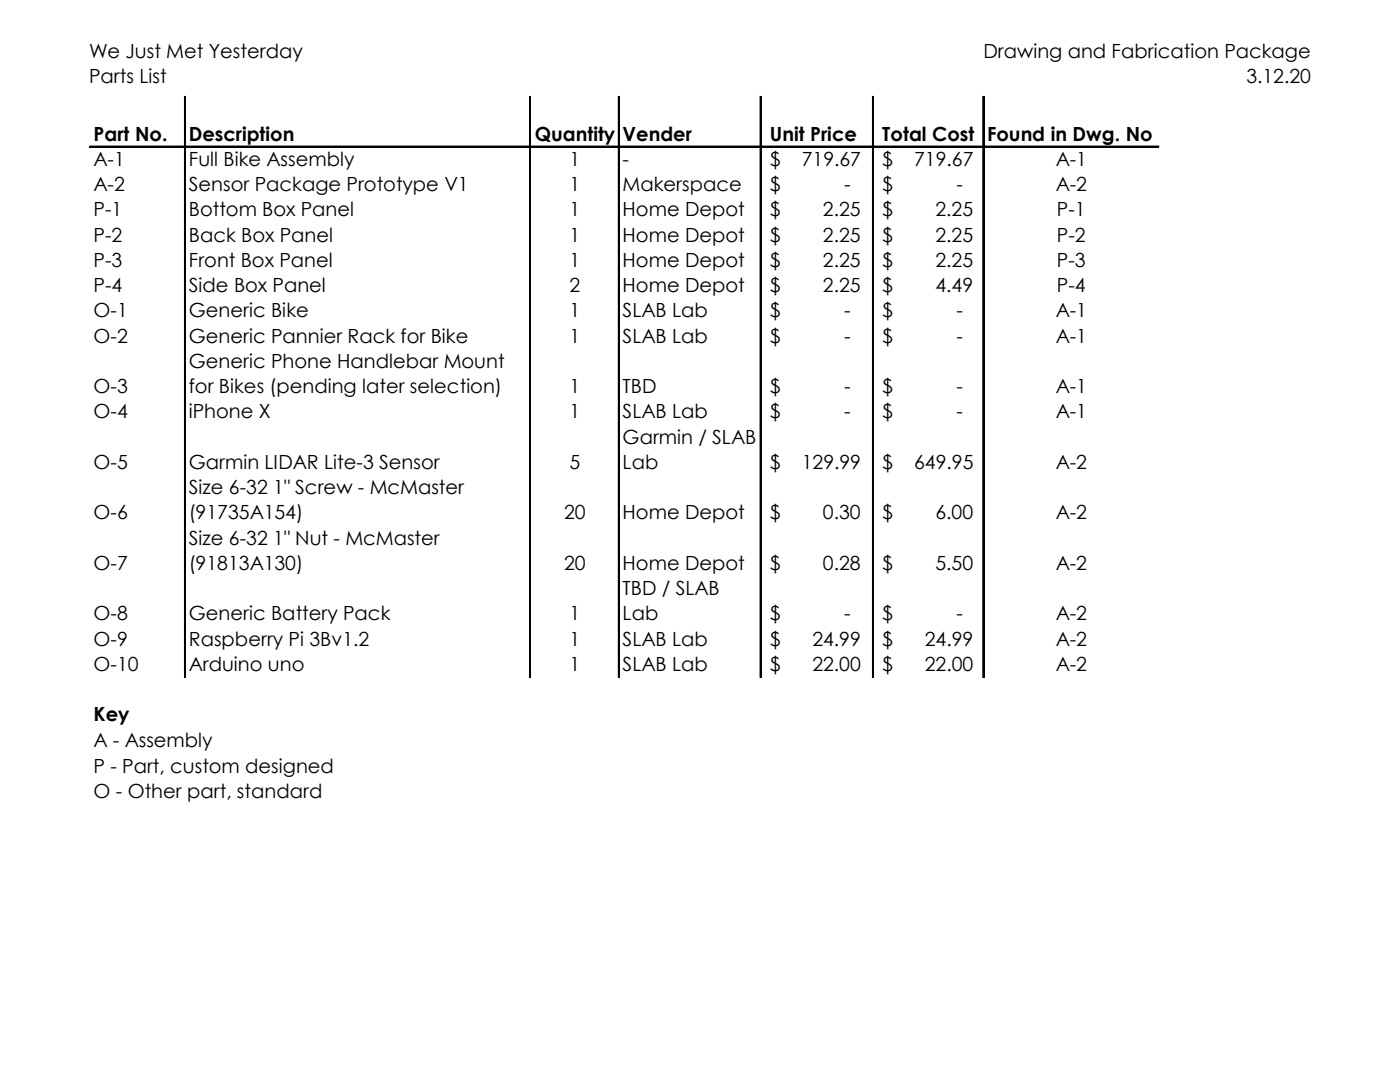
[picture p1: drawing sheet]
<svg xmlns="http://www.w3.org/2000/svg" width="279mm" height="216mm" viewBox="0 0 279 216" stroke-linecap="round" stroke-linejoin="round" font-family="sans-serif">
<defs><g id="words">
<g font-size="3.9">
<text x="17.8" y="11.5">We Just Met Yesterday</text>
<text x="196.3" y="11.5">Drawing and Fabrication Package</text>
<text x="17.8" y="16.6">Parts List</text>
<text x="248.7" y="16.6">3.12.20</text>
<text x="18.7" y="28.1">Part No.</text>
<text x="37.7" y="28.1">Description</text>
<text x="106.7" y="28.1">Quantity</text>
<text x="124.3" y="28.1">Vender</text>
<text x="153.6" y="28.1">Unit Price</text>
<text x="176.1" y="28.1">Total Cost</text>
<text x="197" y="28.1">Found in Dwg. No</text>
<text x="18.7" y="33.1">A-1</text>
<text x="37.7" y="33.1">Full Bike Assembly</text>
<text x="113.7" y="33.1">1</text>
<text x="124.3" y="33.1">-</text>
<text x="153.6" y="33.1">$</text>
<text x="160" y="33.1">719.67</text>
<text x="176" y="33.1">$</text>
<text x="182.4" y="33.1">719.67</text>
<text x="210.7" y="33.1">A-1</text>
<text x="18.7" y="38.1">A-2</text>
<text x="37.7" y="38.1">Sensor Package Prototype V1</text>
<text x="113.7" y="38.1">1</text>
<text x="124.3" y="38.1">Makerspace</text>
<text x="153.6" y="38.1">$</text>
<text x="168.5" y="38.1">-</text>
<text x="176" y="38.1">$</text>
<text x="190.9" y="38.1">-</text>
<text x="210.7" y="38.1">A-2</text>
<text x="18.7" y="43.2">P-1</text>
<text x="37.7" y="43.2">Bottom Box Panel</text>
<text x="113.7" y="43.2">1</text>
<text x="124.3" y="43.2">Home Depot</text>
<text x="153.6" y="43.2">$</text>
<text x="164.2" y="43.2">2.25</text>
<text x="176" y="43.2">$</text>
<text x="186.7" y="43.2">2.25</text>
<text x="210.9" y="43.2">P-1</text>
<text x="18.7" y="48.2">P-2</text>
<text x="18.7" y="53.3">P-3</text>
<text x="37.7" y="48.2">Back Box Panel</text>
<text x="37.7" y="53.3">Front Box Panel</text>
<text x="113.7" y="48.2">1</text>
<text x="113.7" y="53.3">1</text>
<text x="124.3" y="48.2">Home Depot</text>
<text x="124.3" y="53.3">Home Depot</text>
<text x="153.6" y="48.2">$</text>
<text x="153.6" y="53.3">$</text>
<text x="164.2" y="48.2">2.25</text>
<text x="164.2" y="53.3">2.25</text>
<text x="176" y="48.2">$</text>
<text x="176" y="53.3">$</text>
<text x="186.7" y="48.2">2.25</text>
<text x="186.7" y="53.3">2.25</text>
<text x="210.9" y="48.2">P-2</text>
<text x="210.9" y="53.3">P-3</text>
<text x="18.7" y="58.3">P-4</text>
<text x="37.7" y="58.3">Side Box Panel</text>
<text x="113.7" y="58.3">2</text>
<text x="124.3" y="58.3">Home Depot</text>
<text x="153.6" y="58.3">$</text>
<text x="164.2" y="58.3">2.25</text>
<text x="176" y="58.3">$</text>
<text x="186.7" y="58.3">4.49</text>
<text x="210.9" y="58.3">P-4</text>
<text x="18.7" y="63.3">O-1</text>
<text x="37.7" y="63.3">Generic Bike</text>
<text x="113.7" y="63.3">1</text>
<text x="124.3" y="63.3">SLAB Lab</text>
<text x="153.6" y="63.3">$</text>
<text x="168.5" y="63.3">-</text>
<text x="176" y="63.3">$</text>
<text x="190.9" y="63.3">-</text>
<text x="210.7" y="63.3">A-1</text>
<text x="18.7" y="68.4">O-2</text>
<text x="37.7" y="68.4">Generic Pannier Rack for Bike</text>
<text x="113.7" y="68.4">1</text>
<text x="124.3" y="68.4">SLAB Lab</text>
<text x="153.6" y="68.4">$</text>
<text x="168.5" y="68.4">-</text>
<text x="176" y="68.4">$</text>
<text x="190.9" y="68.4">-</text>
<text x="210.7" y="68.4">A-1</text>
<text x="37.7" y="73.4">Generic Phone Handlebar Mount</text>
<text x="18.7" y="78.5">O-3</text>
<text x="18.7" y="83.5">O-4</text>
<text x="37.7" y="78.5">for Bikes (pending later selection)</text>
<text x="37.7" y="83.5">iPhone X</text>
<text x="113.7" y="78.5">1</text>
<text x="113.7" y="83.5">1</text>
<text x="124.3" y="78.5">TBD</text>
<text x="124.3" y="83.5">SLAB Lab</text>
<text x="153.6" y="78.5">$</text>
<text x="153.6" y="83.5">$</text>
<text x="168.5" y="78.5">-</text>
<text x="168.5" y="83.5">-</text>
<text x="176" y="78.5">$</text>
<text x="176" y="83.5">$</text>
<text x="190.9" y="78.5">-</text>
<text x="190.9" y="83.5">-</text>
<text x="210.7" y="78.5">A-1</text>
<text x="210.7" y="83.5">A-1</text>
<text x="124.3" y="88.5">Garmin / SLAB</text>
<text x="18.7" y="93.6">O-5</text>
<text x="37.7" y="93.6">Garmin LIDAR Lite-3 Sensor</text>
<text x="113.7" y="93.6">5</text>
<text x="124.3" y="93.6">Lab</text>
<text x="153.6" y="93.6">$</text>
<text x="160" y="93.6">129.99</text>
<text x="176" y="93.6">$</text>
<text x="182.4" y="93.6">649.95</text>
<text x="210.7" y="93.6">A-2</text>
<text x="37.7" y="98.6">Size 6-32 1&quot; Screw - McMaster</text>
<text x="18.7" y="103.6">O-6</text>
<text x="37.7" y="103.6">(91735A154)</text>
<text x="112.6" y="103.6">20</text>
<text x="124.3" y="103.6">Home Depot</text>
<text x="153.6" y="103.6">$</text>
<text x="164.2" y="103.6">0.30</text>
<text x="176" y="103.6">$</text>
<text x="186.7" y="103.6">6.00</text>
<text x="210.7" y="103.6">A-2</text>
<text x="18.7" y="113.7">O-7</text>
<text x="37.7" y="108.7">Size 6-32 1&quot; Nut - McMaster</text>
<text x="37.7" y="113.7">(91813A130)</text>
<text x="112.6" y="113.7">20</text>
<text x="124.3" y="113.7">Home Depot</text>
<text x="153.6" y="113.7">$</text>
<text x="164.2" y="113.7">0.28</text>
<text x="176" y="113.7">$</text>
<text x="186.7" y="113.7">5.50</text>
<text x="210.7" y="113.7">A-2</text>
<text x="124.3" y="118.8">TBD / SLAB</text>
<text x="18.7" y="123.8">O-8</text>
<text x="37.7" y="123.8">Generic Battery Pack</text>
<text x="113.7" y="123.8">1</text>
<text x="124.3" y="123.8">Lab</text>
<text x="153.6" y="123.8">$</text>
<text x="168.5" y="123.8">-</text>
<text x="176" y="123.8">$</text>
<text x="190.9" y="123.8">-</text>
<text x="210.7" y="123.8">A-2</text>
<text x="18.7" y="128.8">O-9</text>
<text x="37.7" y="128.8">Raspberry Pi 3Bv1.2</text>
<text x="113.7" y="128.8">1</text>
<text x="124.3" y="128.8">SLAB Lab</text>
<text x="153.6" y="128.8">$</text>
<text x="162.1" y="128.8">24.99</text>
<text x="176" y="128.8">$</text>
<text x="184.6" y="128.8">24.99</text>
<text x="210.7" y="128.8">A-2</text>
<text x="18.7" y="133.9">O-10</text>
<text x="37.7" y="133.9">Arduino uno</text>
<text x="113.7" y="133.9">1</text>
<text x="124.3" y="133.9">SLAB Lab</text>
<text x="153.6" y="133.9">$</text>
<text x="162.1" y="133.9">22.00</text>
<text x="176" y="133.9">$</text>
<text x="184.6" y="133.9">22.00</text>
<text x="210.7" y="133.9">A-2</text>
<text x="18.7" y="144">Key</text>
<text x="18.7" y="149.1">A - Assembly</text>
<text x="18.7" y="154.2">P - Part, custom designed</text>
<text x="18.7" y="159.2">O - Other part, standard</text>
</g>
</g></defs>
<path d="M36.8 19.2v115.9M105.7 19.2v115.9M123.4 19.2v115.9M151.7 19.2v115.9M174.1 19.2v115.9M196.1 19.2v115.9M18 29.1h213.3" fill="none" stroke="#000" stroke-width=".2"/>
<path d="M37 19.2v116M105.9 19.2v116M123.5 19.2v116M151.8 19.2v116M174.3 19.2v116M196.3 19.2v116M17.9 29.3h213.4" fill="none" stroke="#000" stroke-width=".34"/>
<use href="#words"/>
</svg>
